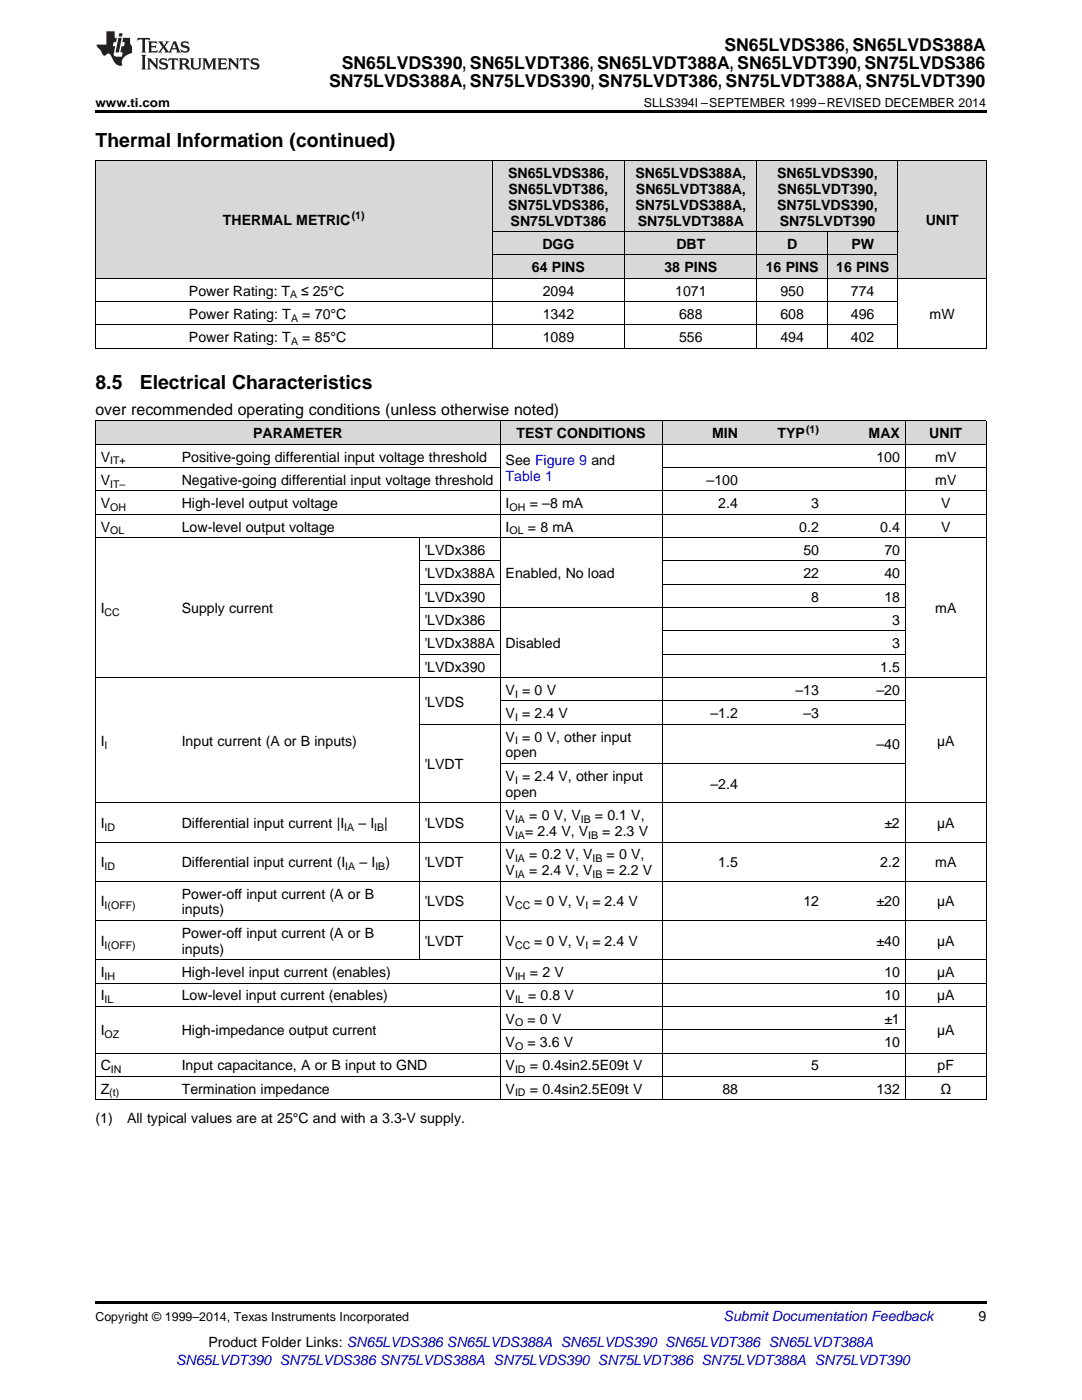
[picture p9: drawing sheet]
<svg xmlns="http://www.w3.org/2000/svg" width="216mm" height="279mm" viewBox="0 0 216 279" stroke-linecap="round" stroke-linejoin="round" font-family="sans-serif">
<defs><g id="words">
<g font-size="3.9">
<text x="19" y="29.3">Thermal Information (continued)</text>
<text x="19" y="77.6">8.5</text>
<text x="27.9" y="77.6">Electrical Characteristics</text>
</g>
<g font-size="3.5">
<text x="144.5" y="10.2">SN65LVDS386, SN65LVDS388A</text>
<text x="65.7" y="17.3">SN75LVDS388A, SN75LVDS390, SN75LVDT386, SN75LVDT388A, SN75LVDT390</text>
<text x="68.2" y="13.8">SN65LVDS390, SN65LVDT386, SN65LVDT388A, SN65LVDT390, SN75LVDS386</text>
</g>
<text font-size="3.2" x="19" y="82.8">over recommended operating conditions (unless otherwise noted)</text>
<g font-size="2.8">
<text x="101.4" y="35.5">SN65LVDS386,</text>
<text x="126.8" y="35.5">SN65LVDS388A,</text>
<text x="155.1" y="35.5">SN65LVDS390,</text>
<text x="101.4" y="41.8">SN75LVDS386,</text>
<text x="101.5" y="38.7">SN65LVDT386,</text>
<text x="126.8" y="41.8">SN75LVDS388A,</text>
<text x="126.9" y="38.7">SN65LVDT388A,</text>
<text x="155.1" y="41.8">SN75LVDS390,</text>
<text x="155.2" y="38.7">SN65LVDT390,</text>
<text x="44.5" y="44.9">THERMAL METRIC</text>
<text x="101.9" y="45">SN75LVDT386</text>
<text x="127.3" y="45">SN75LVDT388A</text>
<text x="155.6" y="45">SN75LVDT390</text>
<text x="184.7" y="44.9">UNIT</text>
<text x="108.2" y="49.7">DGG</text>
<text x="135" y="49.7">DBT</text>
<text x="157.1" y="49.7">D</text>
<text x="169.9" y="49.7">PW</text>
<text x="37.7" y="59">Power Rating: T</text>
<text x="60.1" y="59">≤ 25°C</text>
<text x="106.2" y="54.3">64 PINS</text>
<text x="108.3" y="59">2094</text>
<text x="132.6" y="54.3">38 PINS</text>
<text x="134.7" y="59">1071</text>
<text x="152.8" y="54.3">16 PINS</text>
<text x="155.7" y="59">950</text>
<text x="166.9" y="54.3">16 PINS</text>
<text x="169.8" y="59">774</text>
<text x="37.7" y="63.6">Power Rating: T</text>
<text x="60.3" y="63.6">= 70°C</text>
<text x="108.3" y="63.6">1342</text>
<text x="135.5" y="63.6">688</text>
<text x="155.7" y="63.6">608</text>
<text x="169.8" y="63.6">496</text>
<text x="185.5" y="63.6">mW</text>
<text x="37.7" y="68.3">Power Rating: T</text>
<text x="60.3" y="68.3">= 85°C</text>
<text x="108.3" y="68.3">1089</text>
<text x="135.5" y="68.3">556</text>
<text x="155.7" y="68.3">494</text>
<text x="169.8" y="68.3">402</text>
<text x="50.5" y="87.5">PARAMETER</text>
<text x="103.1" y="87.5">TEST CONDITIONS</text>
<text x="142.1" y="87.5">MIN</text>
<text x="155.1" y="87.5">TYP</text>
<text x="173.3" y="87.5">MAX</text>
<text x="185.4" y="87.5">UNIT</text>
<text x="20.1" y="92.1">V</text>
<text x="36.3" y="92.1">Positive-going differential input voltage threshold</text>
<text x="100.9" y="92.9">See Figure 9 and</text>
<text x="174.9" y="92.1">100</text>
<text x="186.6" y="92.1">mV</text>
<text x="20.1" y="96.8">V</text>
<text x="20.1" y="101.4">V</text>
<text x="36.3" y="96.8">Negative-going differential input voltage threshold</text>
<text x="36.3" y="101.4">High-level output voltage</text>
<text x="100.9" y="101.4">I</text>
<text x="105.7" y="101.4">= –8 mA</text>
<text x="141" y="96.8">–100</text>
<text x="143.3" y="101.4">2.4</text>
<text x="161.9" y="101.4">3</text>
<text x="186.6" y="96.8">mV</text>
<text x="187.8" y="101.4">V</text>
<text x="20.1" y="106.1">V</text>
<text x="36.3" y="106.1">Low-level output voltage</text>
<text x="100.9" y="106.1">I</text>
<text x="105.3" y="106.1">= 8 mA</text>
<text x="159.5" y="106.1">0.2</text>
<text x="175.6" y="106.1">0.4</text>
<text x="187.8" y="106.1">V</text>
<text x="84.7" y="110.7">'LVDx386</text>
<text x="160.3" y="110.7">50</text>
<text x="176.5" y="110.7">70</text>
<text x="84.7" y="115.4">'LVDx388A</text>
<text x="100.9" y="115.4">Enabled, No load</text>
<text x="160.3" y="115.4">22</text>
<text x="176.5" y="115.4">40</text>
<text x="20.1" y="122.4">I</text>
<text x="36.3" y="122.4">Supply current</text>
<text x="84.7" y="120.1">'LVDx390</text>
<text x="84.7" y="124.7">'LVDx386</text>
<text x="161.9" y="120.1">8</text>
<text x="176.5" y="120.1">18</text>
<text x="178" y="124.7">3</text>
<text x="186.6" y="122.4">mA</text>
<text x="84.7" y="129.4">'LVDx388A</text>
<text x="100.9" y="129.4">Disabled</text>
<text x="178" y="129.4">3</text>
<text x="84.7" y="134">'LVDx390</text>
<text x="175.6" y="134">1.5</text>
<text x="84.7" y="141">'LVDS</text>
<text x="100.9" y="138.7">V = 0 V</text>
<text x="100.9" y="143.3">V = 2.4 V</text>
<text x="141.8" y="143.3">–1.2</text>
<text x="158.7" y="138.7">–13</text>
<text x="160.3" y="143.3">–3</text>
<text x="174.9" y="138.7">–20</text>
<text x="20.1" y="148.8">I</text>
<text x="36.3" y="148.8">Input current (A or B inputs)</text>
<text x="100.9" y="148">V = 0 V, other input</text>
<text x="174.9" y="149.6">–40</text>
<text x="187" y="148.8">µA</text>
<text x="84.7" y="153.5">'LVDT</text>
<text x="100.9" y="151.2">open</text>
<text x="100.9" y="155.8">V = 2.4 V, other input</text>
<text x="100.9" y="159">open</text>
<text x="141.8" y="157.4">–2.4</text>
<text x="20.1" y="165.2">I</text>
<text x="36.3" y="165.2">Differential input current |I</text>
<text x="71.5" y="165.2">– I</text>
<text x="76.7" y="165.2">|</text>
<text x="84.7" y="165.2">'LVDS</text>
<text x="100.9" y="163.7">V</text>
<text x="100.9" y="166.8">V</text>
<text x="104.8" y="166.8">= 2.4 V, V</text>
<text x="105.6" y="163.7">= 0 V, V</text>
<text x="118.7" y="163.7">= 0.1 V,</text>
<text x="120.2" y="166.8">= 2.3 V</text>
<text x="176.5" y="165.2">±2</text>
<text x="187" y="165.2">µA</text>
<text x="20.1" y="173.1">I</text>
<text x="36.3" y="173.1">Differential input current (I</text>
<text x="71.7" y="173.1">– I</text>
<text x="76.9" y="173.1">)</text>
<text x="84.7" y="173.1">'LVDT</text>
<text x="100.9" y="171.5">V</text>
<text x="105.6" y="171.5">= 0.2 V, V</text>
<text x="121" y="171.5">= 0 V,</text>
<text x="143.3" y="173.1">1.5</text>
<text x="175.6" y="173.1">2.2</text>
<text x="186.6" y="173.1">mA</text>
<text x="36.3" y="179.3">Power-off input current (A or B</text>
<text x="100.9" y="174.7">V</text>
<text x="105.6" y="174.7">= 2.4 V, V</text>
<text x="121" y="174.7">= 2.2 V</text>
<text x="20.1" y="180.9">I</text>
<text x="36.3" y="182.5">inputs)</text>
<text x="84.7" y="180.9">'LVDS</text>
<text x="100.9" y="180.9">V</text>
<text x="106.6" y="180.9">= 0 V, V = 2.4 V</text>
<text x="160.3" y="180.9">12</text>
<text x="174.9" y="180.9">±20</text>
<text x="187" y="180.9">µA</text>
<text x="20.1" y="188.7">I</text>
<text x="36.3" y="187.1">Power-off input current (A or B</text>
<text x="36.3" y="190.3">inputs)</text>
<text x="84.7" y="188.7">'LVDT</text>
<text x="100.9" y="188.7">V</text>
<text x="106.6" y="188.7">= 0 V, V = 2.4 V</text>
<text x="174.9" y="188.7">±40</text>
<text x="187" y="188.7">µA</text>
<text x="20.1" y="195">I</text>
<text x="36.3" y="195">High-level input current (enables)</text>
<text x="100.9" y="195">V</text>
<text x="105.7" y="195">= 2 V</text>
<text x="176.5" y="195">10</text>
<text x="187" y="195">µA</text>
<text x="20.1" y="199.6">I</text>
<text x="36.3" y="199.6">Low-level input current (enables)</text>
<text x="100.9" y="199.6">V</text>
<text x="105.4" y="199.6">= 0.8 V</text>
<text x="176.5" y="199.6">10</text>
<text x="187" y="199.6">µA</text>
<text x="20.1" y="206.6">I</text>
<text x="36.3" y="206.6">High-impedance output current</text>
<text x="100.9" y="204.3">V</text>
<text x="100.9" y="209">V</text>
<text x="105.3" y="204.3">= 0 V</text>
<text x="105.3" y="209">= 3.6 V</text>
<text x="176.5" y="204.3">±1</text>
<text x="176.5" y="209">10</text>
<text x="187" y="206.6">µA</text>
<text x="20.1" y="213.6">C</text>
<text x="36.3" y="213.6">Input capacitance, A or B input to GND</text>
<text x="100.9" y="213.6">V</text>
<text x="105.7" y="213.6">= 0.4sin2.5E09t V</text>
<text x="161.9" y="213.6">5</text>
<text x="187.1" y="213.6">pF</text>
<text x="20.1" y="218.3">Z</text>
<text x="36.3" y="218.3">Termination impedance</text>
<text x="100.9" y="218.3">V</text>
<text x="105.7" y="218.3">= 0.4sin2.5E09t V</text>
<text x="144.1" y="218.3">88</text>
<text x="174.9" y="218.3">132</text>
<text x="187.6" y="218.3">Ω</text>
<text x="19" y="224.1">(1)</text>
<text x="25.4" y="224.1">All typical values are at 25°C and with a 3.3-V supply.</text>
<text x="195.3" y="263.6">9</text>
<text x="41.6" y="268.9">Product Folder Links: SN65LVDS386 SN65LVDS388A SN65LVDS390 SN65LVDT386 SN65LVDT388A</text>
</g>
<text font-size="2.8" fill="#00f" x="100.9" y="96">Table 1</text>
<g font-size="2.8" fill="#0000c8">
<text x="144.4" y="263.6">Submit Documentation Feedback</text>
<text x="35.1" y="272.4">SN65LVDT390 SN75LVDS386 SN75LVDS388A SN75LVDS390 SN75LVDT386 SN75LVDT388A SN75LVDT390</text>
</g>
<g font-size="2.5">
<text x="19" y="21.4">www.ti.com</text>
<text x="128.5" y="21.4">SLLS394I –SEPTEMBER 1999–REVISED DECEMBER 2014</text>
<text x="19" y="263.6">Copyright © 1999–2014, Texas Instruments Incorporated</text>
</g>
<g font-size="2.1">
<text x="70.2" y="43.8">(1)</text>
<text x="57.9" y="59.5">A</text>
<text x="58.1" y="64.2">A</text>
<text x="58.1" y="68.9">A</text>
<text x="160.8" y="86.3">(1)</text>
<text x="22" y="92.7">IT+</text>
<text x="22" y="97.3">IT–</text>
<text x="22" y="102">OH</text>
<text x="101.7" y="102">OH</text>
<text x="22" y="106.6">OL</text>
<text x="101.7" y="106.6">OL</text>
<text x="20.9" y="122.9">CC</text>
<text x="102.8" y="139.2">I</text>
<text x="102.8" y="143.9">I</text>
<text x="20.9" y="149.4">I</text>
<text x="102.8" y="148.6">I</text>
<text x="102.8" y="156.4">I</text>
<text x="20.9" y="165.8">ID</text>
<text x="68.7" y="165.8">IA</text>
<text x="74.7" y="165.8">IB</text>
<text x="102.8" y="164.2">IA</text>
<text x="102.8" y="167.4">IA</text>
<text x="115.9" y="164.2">IB</text>
<text x="117.4" y="167.4">IB</text>
<text x="20.9" y="173.6">ID</text>
<text x="68.9" y="173.6">IA</text>
<text x="74.9" y="173.6">IB</text>
<text x="102.8" y="172">IA</text>
<text x="118.2" y="172">IB</text>
<text x="102.8" y="175.2">IA</text>
<text x="118.2" y="175.2">IB</text>
<text x="20.9" y="181.5">I(OFF)</text>
<text x="102.8" y="181.5">CC</text>
<text x="116.8" y="181.5">I</text>
<text x="20.9" y="189.3">I(OFF)</text>
<text x="102.8" y="189.3">CC</text>
<text x="116.8" y="189.3">I</text>
<text x="20.9" y="195.5">IH</text>
<text x="102.8" y="195.5">IH</text>
<text x="20.9" y="200.2">IL</text>
<text x="102.8" y="200.2">IL</text>
<text x="20.9" y="207.2">OZ</text>
<text x="102.8" y="204.9">O</text>
<text x="102.8" y="209.5">O</text>
<text x="22.1" y="214.2">IN</text>
<text x="102.8" y="214.2">ID</text>
<text x="21.8" y="218.8">(t)</text>
<text x="102.8" y="218.8">ID</text>
</g>
</g></defs>
<g fill="#d8d8d8">
<path d="M19 84.1h16.2v4.6h-16.2z"/>
<path d="M35.2 84.1h48.5v4.6h-48.5z"/>
<path d="M83.7 84.1h16.1v4.6h-16.1z"/>
<path d="M99.8 84.1h32.4v4.6h-32.4z"/>
<path d="M132.2 84.1h16.1v4.6h-16.1z"/>
<path d="M148.3 84.1h16.2v4.6h-16.2z"/>
<path d="M164.5 84.1h16.2v4.6h-16.2z"/>
<path d="M180.7 84.1h16.1v4.6h-16.1z"/>
<path d="M19 32.1h17.7v23.5h-17.7z"/>
<path d="M36.7 32.1h61.5v23.5h-61.5z"/>
<path d="M98.2 50.9h26.5v4.7h-26.5z"/>
<path d="M124.7 50.9h26.4v4.7h-26.4z"/>
<path d="M151.1 50.9h14v4.7h-14z"/>
<path d="M165.1 50.9h14.1v4.7h-14.1z"/>
<path d="M179.2 32.1h17.6v23.5h-17.6z"/>
<path d="M98.2 46.3h26.5v4.6h-26.5z"/>
<path d="M124.7 46.3h26.4v4.6h-26.4z"/>
<path d="M151.1 46.3h14v4.6h-14z"/>
<path d="M165.1 46.3h14.1v4.6h-14.1z"/>
<path d="M98.2 32.1h26.5v14.2h-26.5z"/>
<path d="M124.7 32.1h26.4v14.2h-26.4z"/>
<path d="M151.1 32.1h14v14.2h-14z"/>
<path d="M165.1 32.1h14.1v14.2h-14.1z"/>
</g>
<g fill="#000">
<path d="M19 22h177.8v.5h-177.8zM19 69.5l.2 .1zM98.1 69.5l.1 .1zM124.6 69.5l.1 .1zM151 69.5l.1 .1zM165 69.5l.1 .1zM179.1 69.5l.1 .1zM196.7 69.5l.1 .1zM19 219.5h.2zM83.6 219.5h.1zM99.7 219.5h.1zM132.1 219.5h.1z"/>
<path d="M148.2 219.5h.1zM164.4 219.5h.1zM180.6 219.5h.1zM196.7 219.5h.1zM19 259.7h177.8v.5h-177.8z"/>
</g>
<g fill="none" stroke="#000" stroke-width=".2">
<path d="M19 32h177.8M19.1 32.1v37.5M98.2 32.1v37.5M124.6 32.1v37.5M151 32.1v37.5M179.2 32.1v37.5M196.8 32.1v37.5M19 55.5h177.8M98.2 50.9h81M98.2 46.2h81M165.1 46.2v23.4M19 69.5h177.8"/>
<path d="M19 64.9h160.2M19 60.2h160.2M19 98h177.8M19 93.3h80.8M19 88.7h177.8M19 84h177.8M19.1 84v135.5M99.8 84v135.5M132.1 84v135.5M132.2 93.3h64.6M180.6 84v135.5M196.8 84v135.5"/>
<path d="M19 107.3h177.8M19 102.6h177.8M83.6 107.3v84.3M83.7 116.6h16.1M83.7 112h16.1M132.2 116.6h48.5M132.2 112h48.5M19 135.2h177.8M83.7 130.6h16.1M83.7 125.9h16.1M83.7 121.3h97M99.8 139.9h80.9"/>
<path d="M132.2 130.6h48.5M132.2 125.9h48.5M83.7 144.6h97M99.8 152.4h80.9M19 175.9h177.8M19 168h177.8M19 160.2h177.8M19 196.2h177.8M19 191.5h177.8M19 183.7h177.8M19 219.5h177.8M19 214.8h177.8"/>
<path d="M19 210.2h177.8M19 200.9h177.8M99.8 205.5h80.9"/>
</g>
<g fill="#231f20">
<path d="M27.5 7.6l-.1 .5 .4-.2h.6v.1v2.1l-.2 .4h1l-.3-.4v-2.1l.1-.1h.5l.5 .2-.2-.5zM29.5 8.3l.2 .3v1.5l-.2 .4h1.8l.2-.6a1.04 1.04 0 0 1-1.3 .2v-.7h.6l.3 .2v-.6l-.3 .2h-.6v-.6l.8-.1 .4 .3-.2-.5zM31.5 8.3l.9 1.1-.9 1.1h.8l-.2-.2 .5-.7 .4 .7-.2 .2h1.5l-.1-.2 .1-.4h.9l.1 .4-.2 .2h1l-.3-.3-.7-1.9h-.5l-.9 2-.8-1 .9-1h-.8l.1 .3-.3 .5-.4-.6 .2-.2zM34.7 8.6l.4 1h-.7zM36.3 8.4a.63 .63 0 0 0-.2 .7 .63 .63 0 0 0 .6 .4l.6 .2 .1 .2a.75 .75 0 0 1-.7 .4 .75 .75 0 0 1-.6-.5l.1 .7 .1-.1a1.11 1.11 0 0 0 1.5-.6 1.13 1.13 0 0 0-1.2-.8l-.1-.4a1.04 1.04 0 0 1 1.2 .2l-.2-.5-.1 .1-.5-.2zM28.2 10.9l.2 .4v2.2l-.2 .4h1l-.3-.4v-2.2l.3-.4zM29.3 11.6l.3 .4v1.5l-.3 .4h.8l-.2-.4v-1.3l1.5 1.7v-1.9l.2-.4h-.7l.2 .4v.9l-1.1-1.3zM32 11.8a.62 .62 0 0 0-.2 .7 .62 .62 0 0 0 .6 .4l.6 .1 .1 .3a.76 .76 0 0 1-.7 .3 .76 .76 0 0 1-.6-.4l.1 .7 .1-.1a1.11 1.11 0 0 0 1.5-.6 1.13 1.13 0 0 0-1.2-.8l-.1-.4a1.04 1.04 0 0 1 1.2 .2l-.2-.6-.1 .1-.5-.1zM33.7 11.6l-.2 .6a.61 .61 0 0 1 .8-.3v1.6l-.2 .4h.9l-.2-.4v-1.6a.63 .63 0 0 1 .8 .3l-.2-.6zM35.6 11.6l.3 .4v1.5l-.3 .4h1l-.2-.2v-.8l.5 .2a.76 .76 0 0 0 1.2 .7l-1-1a.58 .58 0 0 0 .6-.5 .58 .58 0 0 0-.5-.6zM36.4 11.9h.1a.45 .45 0 0 1 .5 .1 .45 .45 0 0 1 .1 .5l-.7 .2zM37.9 11.6l.2 .2a2.17 2.17 0 0 0 .3 1.9 .99 .99 0 0 0 1.6-.6v-1.1l.2-.4h-.7l.2 .2a1.92 1.92 0 0 1-.2 1.8 .6 .6 0 0 1-.9-.5v-1.1l.2-.4zM40.4 11.6l.2 .4v1.5l-.2 .4h.7l-.2-.4v-1.4l.8 1.8 .8-1.8v1.4l-.2 .4h.9l-.2-.4v-1.5l.2-.4h-.8l-.6 1.5-.6-1.5zM43.4 11.6l.2 .4v1.5l-.2 .4h1.8l.2-.6a1.04 1.04 0 0 1-1.3 .1v-.6h.5l.4 .2v-.6l-.4 .2h-.5v-.7h.8l.3 .3-.1-.6zM45.5 11.6l.2 .4v1.5l-.2 .4h.7l-.2-.4v-1.3l1.5 1.7v-1.9l.2-.4h-.7l.2 .4v.9l-1.1-1.3zM47.9 11.6l-.1 .6a.61 .61 0 0 1 .8-.3v1.6l-.3 .4h1l-.3-.4 .1-1.6a.63 .63 0 0 1 .7 .3l-.1-.6zM50.2 11.8a.62 .62 0 0 0-.2 .7 .62 .62 0 0 0 .6 .4l.6 .1 .2 .3a.76 .76 0 0 1-.8 .3 .76 .76 0 0 1-.6-.4l.1 .7 .2-.1a1.11 1.11 0 0 0 1.5-.6 1.13 1.13 0 0 0-1.3-.8l-.1-.4a1.04 1.04 0 0 1 1.2 .2l-.1-.6-.2 .1-.5-.1z"/>
<path d="M21.2 6.3v2.6h-1.9l.1 .4 .7 .9a.91 .91 0 0 0 1 .8 .56 .56 0 0 1 .5-.3 .56 .56 0 0 1 .5 .3l.4 .8a1.53 1.53 0 0 0 1.9 1.2 1.54 1.54 0 0 1 1-2.1l.9-.3v-1.4a1.52 1.52 0 0 1-.3-1.6h-1.4l-.2 .8h.5l-.2 .8h-.4l-.2 1v.2l.4 .1-.2 .8a1.93 1.93 0 0 1-1.6-.3l.3-1.8h-.5l.2-.8h.4l.2-.8h-.4v-1.3zM23.6 7.6l-.6 2.9h.7l.6-2.9zM23.8 6.6l-.1 .7h.6l.2-.7z"/>
</g>
<use href="#words"/>
</svg>
